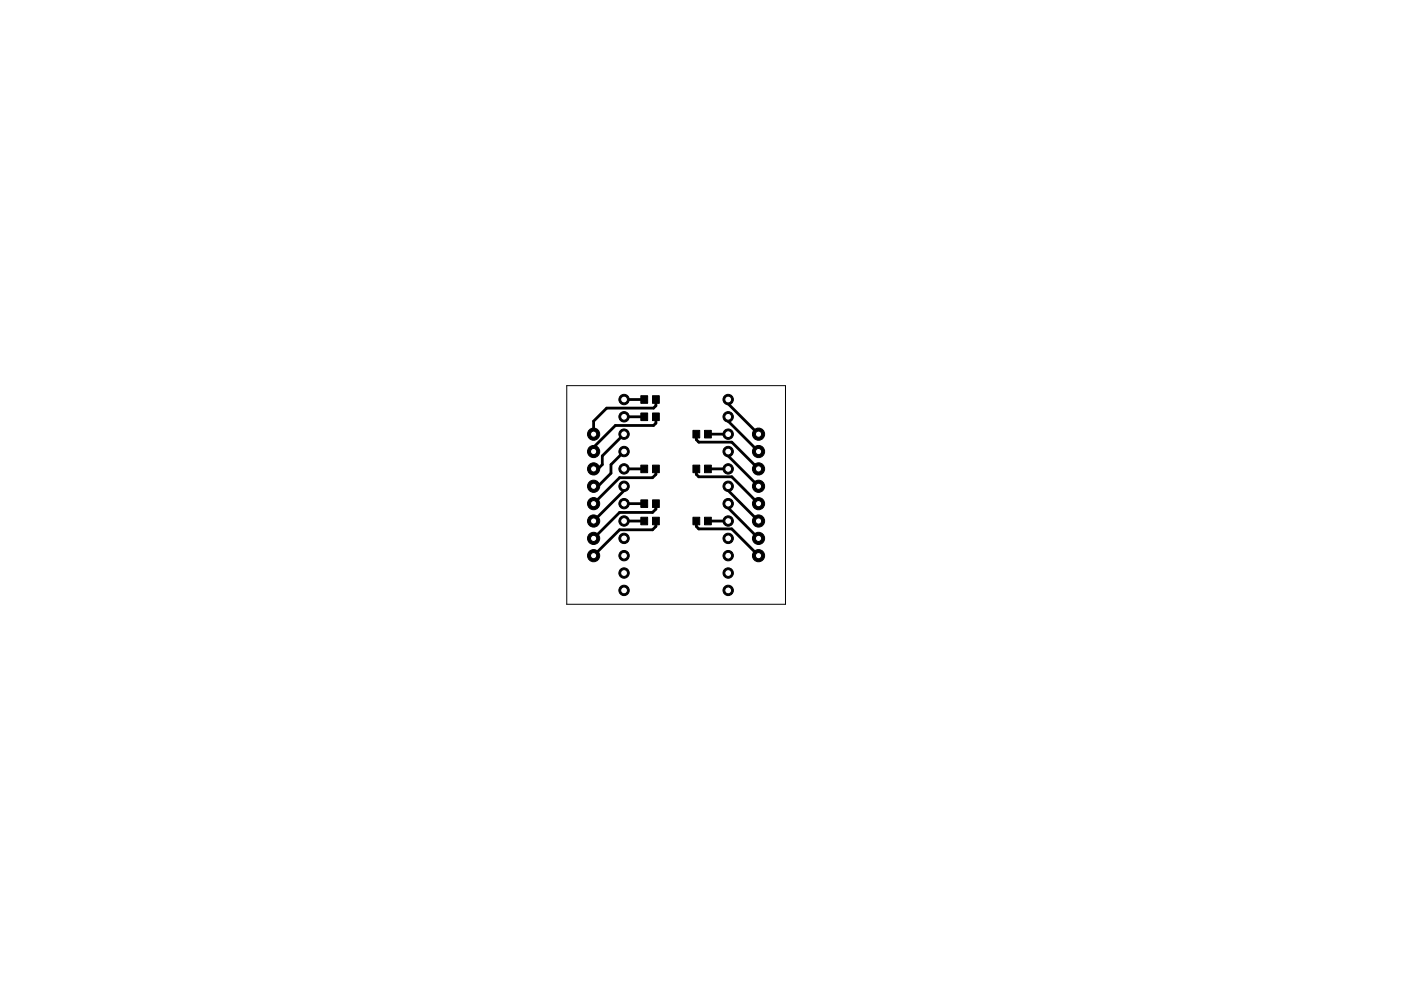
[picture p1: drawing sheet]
<svg xmlns="http://www.w3.org/2000/svg" width="297mm" height="210mm" viewBox="0 0 297 210" stroke-linecap="round" stroke-linejoin="round" font-family="sans-serif">
<g fill="#000" stroke="#000" stroke-width=".21">
<path d="M135.9 98.6h1.4v1.6h-1.4zM135.9 87.6h1.4v1.6h-1.4zM135.9 83.9h1.4v1.6h-1.4zM138.3 98.6h1.5v1.6h-1.5zM138.3 87.6h1.5v1.6h-1.5zM138.3 83.9h1.5v1.6h-1.5zM146.9 98.6h1.5v1.6h-1.5zM146.9 91.2h1.5v1.7h-1.5zM149.4 98.6h1.4v1.6h-1.4zM149.4 91.2h1.4v1.7h-1.4zM135.9 106h1.4v1.6h-1.4zM135.9 109.7h1.4v1.6h-1.4z"/>
<path d="M138.3 106h1.5v1.6h-1.5zM138.3 109.7h1.5v1.6h-1.5zM146.9 109.7h1.5v1.6h-1.5zM149.4 109.7h1.4v1.6h-1.4z"/>
</g>
<g fill="none" stroke="#000" stroke-width=".59">
<path d="M132.3 84.7h4.3M132.3 88.4h4.3M132.3 92.1l-4.6 4.6v1.8l-.9 .9h-.9M132.3 99.4h4.3M132.3 95.7l-2.8 2.8v1.8l-2.7 2.8h-.9M138.9 99.4h.2v1.2l-.8 .7h-6.9l-5.5 5.5M139.1 84.7v1.3l-.5 .5h-10l-2.7 2.8v2.8M139.1 88.4v1.3l-.5 .5h-8.1l-4.6 4.6v.9M147.7 99.4l-.1 1.2 .5 .5h7.1l5.6 5.7M147.7 92.1l-.1 1.1 .5 .5h7.1l5.6 5.7M150.1 99.4h4.3M150.1 92.1h4.3"/>
<path d="M154.4 84.7v.9l6.4 6.5M154.4 88.4v.9l6.4 6.4M154.4 95.7v1l6.4 6.4M132.3 103.1v.9l-6.4 6.5M132.3 106.8h4.3M132.3 110.5h4.3M138.9 106.8h.2v1.1l-.8 .7h-6.9l-5.5 5.6M138.9 110.5h.2v1.1l-.8 .7h-6.9l-5.5 5.5M147.7 110.5l-.1 1.1 .5 .5h7.1l5.6 5.7M150.1 110.5h4.3M154.4 103.1v.9l6.4 6.5M154.4 106.8v.9l6.4 6.5"/>
</g>
<circle cx="154.4" cy="84.7" r="1.1" fill="#000" stroke="#000" stroke-width=".21"/>
<circle cx="154.4" cy="84.7" r=".72" fill="#fff" stroke="#000" stroke-width=".21"/>
<circle cx="154.4" cy="88.4" r="1.1" fill="#000" stroke="#000" stroke-width=".21"/>
<circle cx="154.4" cy="88.4" r=".72" fill="#fff" stroke="#000" stroke-width=".21"/>
<circle cx="154.4" cy="92.1" r="1.1" fill="#000" stroke="#000" stroke-width=".21"/>
<circle cx="154.4" cy="92.1" r=".72" fill="#fff" stroke="#000" stroke-width=".21"/>
<circle cx="154.4" cy="95.7" r="1.1" fill="#000" stroke="#000" stroke-width=".21"/>
<circle cx="154.4" cy="95.7" r=".72" fill="#fff" stroke="#000" stroke-width=".21"/>
<circle cx="154.4" cy="99.4" r="1.1" fill="#000" stroke="#000" stroke-width=".21"/>
<circle cx="154.4" cy="99.4" r=".72" fill="#fff" stroke="#000" stroke-width=".21"/>
<circle cx="154.4" cy="103.1" r="1.1" fill="#000" stroke="#000" stroke-width=".21"/>
<circle cx="154.4" cy="103.1" r=".72" fill="#fff" stroke="#000" stroke-width=".21"/>
<circle cx="154.4" cy="106.8" r="1.1" fill="#000" stroke="#000" stroke-width=".21"/>
<circle cx="154.4" cy="106.8" r=".72" fill="#fff" stroke="#000" stroke-width=".21"/>
<circle cx="154.4" cy="110.5" r="1.1" fill="#000" stroke="#000" stroke-width=".21"/>
<circle cx="154.4" cy="110.5" r=".72" fill="#fff" stroke="#000" stroke-width=".21"/>
<circle cx="154.4" cy="114.2" r="1.1" fill="#000" stroke="#000" stroke-width=".21"/>
<circle cx="154.4" cy="114.2" r=".72" fill="#fff" stroke="#000" stroke-width=".21"/>
<circle cx="154.4" cy="117.8" r="1.1" fill="#000" stroke="#000" stroke-width=".21"/>
<circle cx="154.4" cy="117.8" r=".72" fill="#fff" stroke="#000" stroke-width=".21"/>
<circle cx="154.4" cy="121.5" r="1.1" fill="#000" stroke="#000" stroke-width=".21"/>
<circle cx="154.4" cy="121.5" r=".72" fill="#fff" stroke="#000" stroke-width=".21"/>
<circle cx="154.4" cy="125.2" r="1.1" fill="#000" stroke="#000" stroke-width=".21"/>
<circle cx="154.4" cy="125.2" r=".72" fill="#fff" stroke="#000" stroke-width=".21"/>
<circle cx="132.3" cy="125.2" r="1.1" fill="#000" stroke="#000" stroke-width=".21"/>
<circle cx="132.3" cy="125.2" r=".72" fill="#fff" stroke="#000" stroke-width=".21"/>
<circle cx="132.3" cy="121.5" r="1.1" fill="#000" stroke="#000" stroke-width=".21"/>
<circle cx="132.3" cy="121.5" r=".72" fill="#fff" stroke="#000" stroke-width=".21"/>
<circle cx="132.3" cy="117.8" r="1.1" fill="#000" stroke="#000" stroke-width=".21"/>
<circle cx="132.3" cy="117.8" r=".72" fill="#fff" stroke="#000" stroke-width=".21"/>
<circle cx="132.3" cy="114.2" r="1.1" fill="#000" stroke="#000" stroke-width=".21"/>
<circle cx="132.3" cy="114.2" r=".72" fill="#fff" stroke="#000" stroke-width=".21"/>
<circle cx="132.3" cy="110.5" r="1.1" fill="#000" stroke="#000" stroke-width=".21"/>
<circle cx="132.3" cy="110.5" r=".72" fill="#fff" stroke="#000" stroke-width=".21"/>
<circle cx="132.3" cy="106.8" r="1.1" fill="#000" stroke="#000" stroke-width=".21"/>
<circle cx="132.3" cy="106.8" r=".72" fill="#fff" stroke="#000" stroke-width=".21"/>
<circle cx="132.3" cy="103.1" r="1.1" fill="#000" stroke="#000" stroke-width=".21"/>
<circle cx="132.3" cy="103.1" r=".72" fill="#fff" stroke="#000" stroke-width=".21"/>
<circle cx="132.3" cy="99.4" r="1.1" fill="#000" stroke="#000" stroke-width=".21"/>
<circle cx="132.3" cy="99.4" r=".72" fill="#fff" stroke="#000" stroke-width=".21"/>
<circle cx="132.3" cy="95.7" r="1.1" fill="#000" stroke="#000" stroke-width=".21"/>
<circle cx="132.3" cy="95.7" r=".72" fill="#fff" stroke="#000" stroke-width=".21"/>
<circle cx="132.3" cy="92.1" r="1.1" fill="#000" stroke="#000" stroke-width=".21"/>
<circle cx="132.3" cy="92.1" r=".72" fill="#fff" stroke="#000" stroke-width=".21"/>
<circle cx="132.3" cy="88.4" r="1.1" fill="#000" stroke="#000" stroke-width=".21"/>
<circle cx="132.3" cy="88.4" r=".72" fill="#fff" stroke="#000" stroke-width=".21"/>
<circle cx="132.3" cy="84.7" r="1.1" fill="#000" stroke="#000" stroke-width=".21"/>
<circle cx="132.3" cy="84.7" r=".72" fill="#fff" stroke="#000" stroke-width=".21"/>
<circle cx="160.8" cy="92.1" r="1.29" fill="#000" stroke="#000" stroke-width=".21"/>
<circle cx="160.8" cy="92.1" r=".66" fill="#fff" stroke="#000" stroke-width=".21"/>
<circle cx="160.8" cy="95.7" r="1.29" fill="#000" stroke="#000" stroke-width=".21"/>
<circle cx="160.8" cy="95.7" r=".66" fill="#fff" stroke="#000" stroke-width=".21"/>
<circle cx="160.8" cy="99.4" r="1.29" fill="#000" stroke="#000" stroke-width=".21"/>
<circle cx="160.8" cy="99.4" r=".66" fill="#fff" stroke="#000" stroke-width=".21"/>
<circle cx="160.8" cy="103.1" r="1.29" fill="#000" stroke="#000" stroke-width=".21"/>
<circle cx="160.8" cy="103.1" r=".66" fill="#fff" stroke="#000" stroke-width=".21"/>
<circle cx="160.8" cy="106.8" r="1.29" fill="#000" stroke="#000" stroke-width=".21"/>
<circle cx="160.8" cy="106.8" r=".66" fill="#fff" stroke="#000" stroke-width=".21"/>
<circle cx="160.8" cy="110.5" r="1.29" fill="#000" stroke="#000" stroke-width=".21"/>
<circle cx="160.8" cy="110.5" r=".66" fill="#fff" stroke="#000" stroke-width=".21"/>
<circle cx="160.8" cy="114.2" r="1.29" fill="#000" stroke="#000" stroke-width=".21"/>
<circle cx="160.8" cy="114.2" r=".66" fill="#fff" stroke="#000" stroke-width=".21"/>
<circle cx="160.8" cy="117.8" r="1.29" fill="#000" stroke="#000" stroke-width=".21"/>
<circle cx="160.8" cy="117.8" r=".66" fill="#fff" stroke="#000" stroke-width=".21"/>
<circle cx="125.9" cy="117.8" r="1.29" fill="#000" stroke="#000" stroke-width=".21"/>
<circle cx="125.9" cy="117.8" r=".66" fill="#fff" stroke="#000" stroke-width=".21"/>
<circle cx="125.9" cy="114.2" r="1.29" fill="#000" stroke="#000" stroke-width=".21"/>
<circle cx="125.9" cy="114.2" r=".66" fill="#fff" stroke="#000" stroke-width=".21"/>
<circle cx="125.9" cy="110.5" r="1.29" fill="#000" stroke="#000" stroke-width=".21"/>
<circle cx="125.9" cy="110.5" r=".66" fill="#fff" stroke="#000" stroke-width=".21"/>
<circle cx="125.9" cy="106.8" r="1.29" fill="#000" stroke="#000" stroke-width=".21"/>
<circle cx="125.9" cy="106.8" r=".66" fill="#fff" stroke="#000" stroke-width=".21"/>
<circle cx="125.9" cy="103.1" r="1.29" fill="#000" stroke="#000" stroke-width=".21"/>
<circle cx="125.9" cy="103.1" r=".66" fill="#fff" stroke="#000" stroke-width=".21"/>
<circle cx="125.9" cy="99.4" r="1.29" fill="#000" stroke="#000" stroke-width=".21"/>
<circle cx="125.9" cy="99.4" r=".66" fill="#fff" stroke="#000" stroke-width=".21"/>
<circle cx="125.9" cy="95.7" r="1.29" fill="#000" stroke="#000" stroke-width=".21"/>
<circle cx="125.9" cy="95.7" r=".66" fill="#fff" stroke="#000" stroke-width=".21"/>
<circle cx="125.9" cy="92.1" r="1.29" fill="#000" stroke="#000" stroke-width=".21"/>
<circle cx="125.9" cy="92.1" r=".66" fill="#fff" stroke="#000" stroke-width=".21"/>
<path d="M120.2 81.8h46.3v46.3h-46.3z" fill="none" stroke="#000" stroke-width=".21"/>
</svg>
